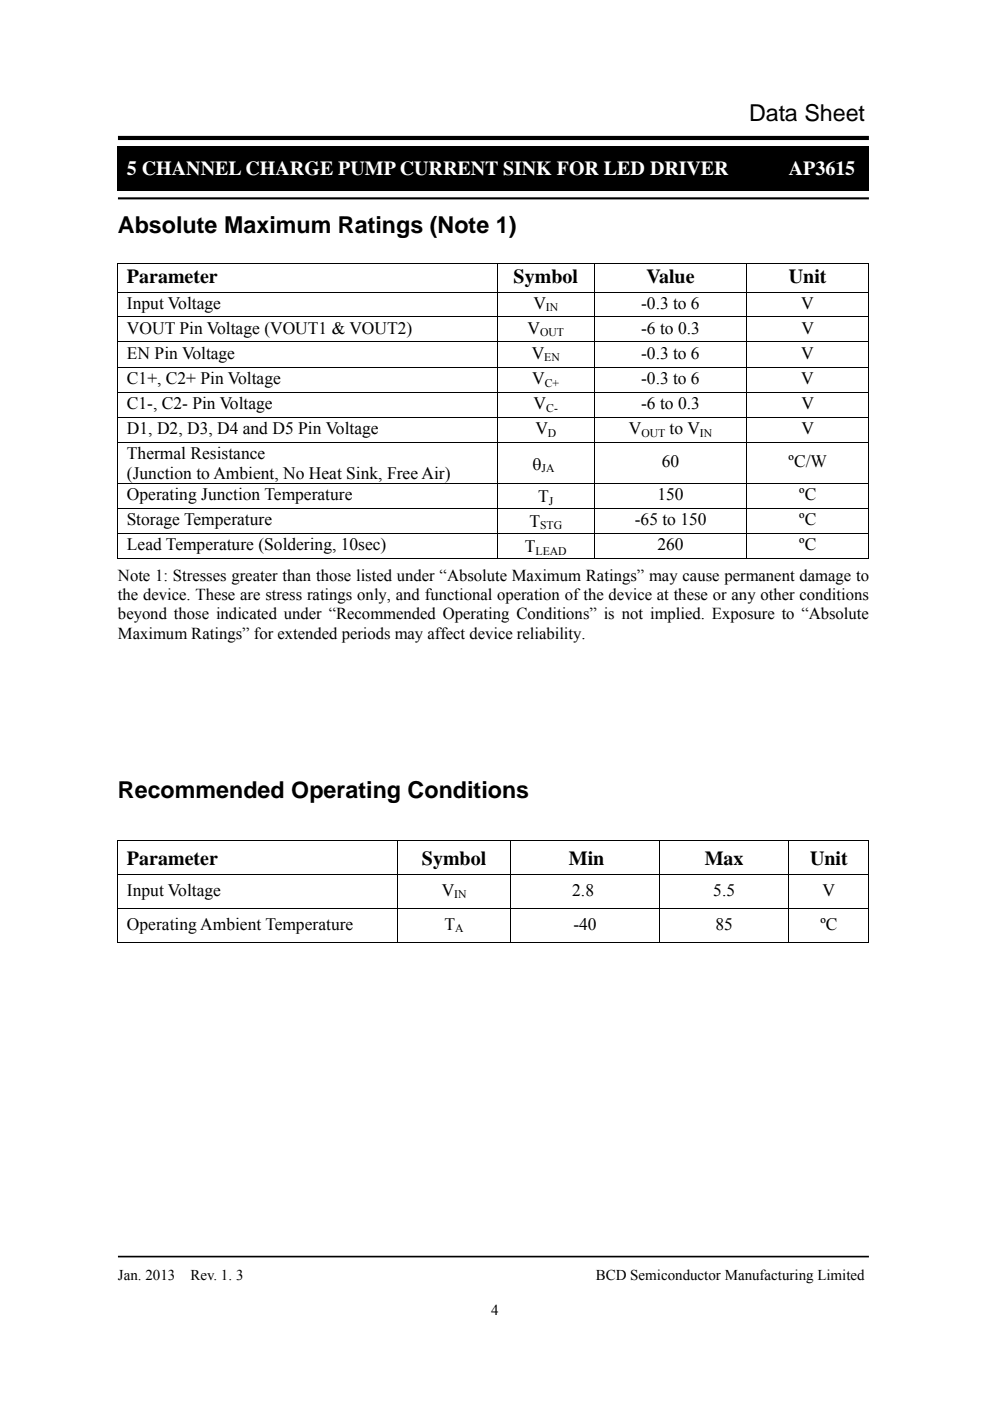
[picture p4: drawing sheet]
<svg xmlns="http://www.w3.org/2000/svg" width="210mm" height="297mm" viewBox="0 0 210 297" stroke-linecap="round" stroke-linejoin="round" font-family="sans-serif">
<defs><g id="words">
<g font-size="4.9">
<text x="158.9" y="25.6">Data Sheet</text>
<text x="25" y="49.3">Absolute Maximum Ratings (Note 1)</text>
<text x="25" y="169.2">Recommended Operating Conditions</text>
</g>
<g font-size="4.2" fill="#fff">
<text x="26.9" y="37.2">5 CHANNEL CHARGE PUMP CURRENT SINK FOR LED DRIVER</text>
<text x="167.3" y="37.2">AP3615</text>
</g>
<g font-size="4.2">
<text x="26.9" y="59.9">Parameter</text>
<text x="108.9" y="59.9">Symbol</text>
<text x="137.1" y="59.9">Value</text>
<text x="167.3" y="59.9">Unit</text>
<text x="26.9" y="183.4">Parameter</text>
<text x="89.5" y="183.4">Symbol</text>
<text x="120.7" y="183.4">Min</text>
<text x="149.5" y="183.4">Max</text>
<text x="171.8" y="183.4">Unit</text>
</g>
<g font-size="3.7">
<text x="26.9" y="65.4">Input Voltage</text>
<text x="113.1" y="65.4">V</text>
<text x="136" y="65.4">-0.3 to 6</text>
<text x="169.9" y="65.4">V</text>
<text x="26.9" y="70.7">VOUT Pin Voltage (VOUT1 &amp; VOUT2)</text>
<text x="111.9" y="70.7">V</text>
<text x="136" y="70.7">-6 to 0.3</text>
<text x="170" y="70.7">V</text>
<text x="26.9" y="76">EN Pin Voltage</text>
<text x="112.8" y="76">V</text>
<text x="136" y="76">-0.3 to 6</text>
<text x="169.9" y="76">V</text>
<text x="26.9" y="81.4">C1+, C2+ Pin Voltage</text>
<text x="112.9" y="81.4">V</text>
<text x="136" y="81.4">-0.3 to 6</text>
<text x="169.9" y="81.4">V</text>
<text x="26.9" y="86.8">C1-, C2- Pin Voltage</text>
<text x="113.2" y="86.8">V</text>
<text x="136" y="86.8">-6 to 0.3</text>
<text x="170" y="86.8">V</text>
<text x="26.9" y="92.1">D1, D2, D3, D4 and D5 Pin Voltage</text>
<text x="113.6" y="92.1">V</text>
<text x="133.4" y="92.1">V</text>
<text x="142" y="92.1">to V</text>
<text x="170" y="92.1">V</text>
<text x="26.9" y="97.3">Thermal Resistance</text>
<text x="26.9" y="101.6">(Junction to Ambient, No Heat Sink, Free Air)</text>
<text x="112.9" y="99.6">θ</text>
<text x="140.4" y="99">60</text>
<text x="167.3" y="99">ºC/W</text>
<text x="26.9" y="106">Operating Junction Temperature</text>
<text x="114.2" y="106.4">T</text>
<text x="139.4" y="106">150</text>
<text x="169.5" y="106">ºC</text>
<text x="26.9" y="111.3">Storage Temperature</text>
<text x="112.3" y="111.7">T</text>
<text x="134.6" y="111.3">-65 to 150</text>
<text x="169.5" y="111.3">ºC</text>
<text x="26.9" y="116.6">Lead Temperature (Soldering, 10sec)</text>
<text x="111.3" y="117.1">T</text>
<text x="139.4" y="116.6">260</text>
<text x="169.5" y="116.6">ºC</text>
<text x="26.9" y="189.9">Input Voltage</text>
<text x="93.7" y="189.9">V</text>
<text x="121.4" y="189.9">2.8</text>
<text x="151.3" y="189.9">5.5</text>
<text x="174.5" y="189.9">V</text>
<text x="26.9" y="197.1">Operating Ambient Temperature</text>
<text x="94.3" y="197.1">T</text>
<text x="121.6" y="197.1">-40</text>
<text x="151.7" y="197.1">85</text>
<text x="174" y="197.1">ºC</text>
</g>
<g font-size="3.5">
<text x="25" y="123.2">Note 1: Stresses greater than those listed under “Absolute Maximum Ratings” may cause permanent damage to</text>
<text x="25" y="127.3">the device. These are stress ratings only, and functional operation of the device at these or any other conditions</text>
<text x="25" y="131.3">beyond those indicated under “Recommended Operating Conditions” is not implied. Exposure to “Absolute</text>
<text x="25" y="135.4">Maximum Ratings” for extended periods may affect device reliability.</text>
</g>
<g font-size="3.2">
<text x="25" y="271.4">Jan. 2013</text>
<text x="40.4" y="271.4">Rev. 1. 3</text>
<text x="126.4" y="271.4">BCD Semiconductor Manufacturing Limited</text>
<text x="104.2" y="278.7">4</text>
</g>
<g font-size="2.5">
<text x="115.8" y="66">IN</text>
<text x="114.6" y="71.2">OUT</text>
<text x="115.4" y="76.6">EN</text>
<text x="115.6" y="82">C+</text>
<text x="115.9" y="87.3">C-</text>
<text x="116.2" y="92.6">D</text>
<text x="136" y="92.6">OUT</text>
<text x="148.5" y="92.6">IN</text>
<text x="114.9" y="100.1">JA</text>
<text x="116.4" y="107">J</text>
<text x="114.6" y="112.2">STG</text>
<text x="113.6" y="117.6">LEAD</text>
<text x="96.4" y="190.5">IN</text>
<text x="96.6" y="197.6">A</text>
</g>
</g></defs>
<path d="M24.9 30.9h.2v.2h-.2zM26.9 33.3h155.5v4.8h-155.5zM184.2 30.9h.2v.2h-.2zM24.9 55.8h.2v.2h-.2zM25.1 31.1h159.1v9.2h-159.1zM184.2 40.3h.2v.2h-.2zM184.2 55.8h.2v.2h-.2zM184.2 118.4h.2v.2h-.2zM24.9 178.2h.2v.2h-.2zM184.2 178.2h.2v.2h-.2zM184.2 199.7h.2v.2h-.2z" fill="#000"/>
<g fill="none" stroke="#000" stroke-width=".21">
<path d="M24.9 31h159.5M25 31.1v9.4M184.3 31.1v9.4M24.9 40.4h159.3M24.9 55.9h159.5M25 56v5.8M105.5 56v5.8M126.1 56v5.8M158.4 56v5.8M184.3 56v5.8M24.9 61.9h159.5M24.9 67.2h159.5"/>
<path d="M24.9 72.5h159.5M24.9 77.8h159.5M25 62v5.1M25 67.3v5.1M25 72.6v5.1M25 77.9v5.3M105.5 62v5.1M105.5 67.3v5.1M105.5 72.6v5.1M105.5 77.9v5.3M126.1 62v5.1M126.1 67.3v5.1"/>
<path d="M126.1 72.6v5.1M126.1 77.9v5.3M158.4 62v5.1M158.4 67.3v5.1M158.4 72.6v5.1M158.4 77.9v5.3M184.3 62v5.1M184.3 67.3v5.1M184.3 72.6v5.1M184.3 77.9v5.3M24.9 83.3h159.5M24.9 88.6h159.5"/>
<path d="M24.9 93.9h159.5M25 83.4v5.1M25 88.6v5.2M25 93.9v8.5M105.5 83.4v5.1M105.5 88.6v5.2M105.5 93.9v8.5M126.1 83.4v5.1M126.1 88.6v5.2M126.1 93.9v8.5M158.4 83.4v5.1M158.4 88.6v5.2"/>
<path d="M158.4 93.9v8.5M184.3 83.4v5.1M184.3 88.6v5.2M184.3 93.9v8.5M24.9 102.5h159.5M24.9 107.8h159.5M24.9 113.1h159.5M24.9 118.5h80.5M25 102.6v5.1M25 107.9v5.1M25 113.2v5.4M105.5 102.6v5.1"/>
<path d="M105.5 107.9v5.1M105.5 113.2v5.4M105.5 118.5h20.5M126.1 102.6v5.1M126.1 107.9v5.1M126.1 113.2v5.4M126.2 118.5h32.1M158.4 102.6v5.1M158.4 107.9v5.1M158.4 113.2v5.4M158.5 118.5h25.7M184.3 102.6v5.1"/>
<path d="M184.3 107.9v5.1M184.3 113.2v5.4M24.9 178.3h159.5M25 178.4v7M84.3 178.4v7M108.4 178.4v7M139.8 178.4v7M167.3 178.4v7M184.3 178.4v7M24.9 185.4h159.5M24.9 192.6h159.5M24.9 199.8h59.3"/>
<path d="M25 185.5v7.1M25 192.7v7.2M84.3 185.5v7.1M84.3 192.7v7.2M84.4 199.8h23.9M108.4 185.5v7.1M108.4 192.7v7.2M108.5 199.8h31.3M139.8 185.5v7.1M139.8 192.7v7.2M139.9 199.8h27.4M167.3 185.5v7.1"/>
<path d="M167.3 192.7v7.2M167.4 199.8h16.8M184.3 185.5v7.1M184.3 192.7v7.2"/>
</g>
<path d="M25 29.3h159.3" fill="none" stroke="#000" stroke-width=".88" stroke-linecap="butt"/>
<path d="M25 42.1h159.3" fill="none" stroke="#000" stroke-width=".44"/>
<path d="M25 266.4h159.3" fill="none" stroke="#000" stroke-width=".35"/>
<use href="#words"/>
</svg>
